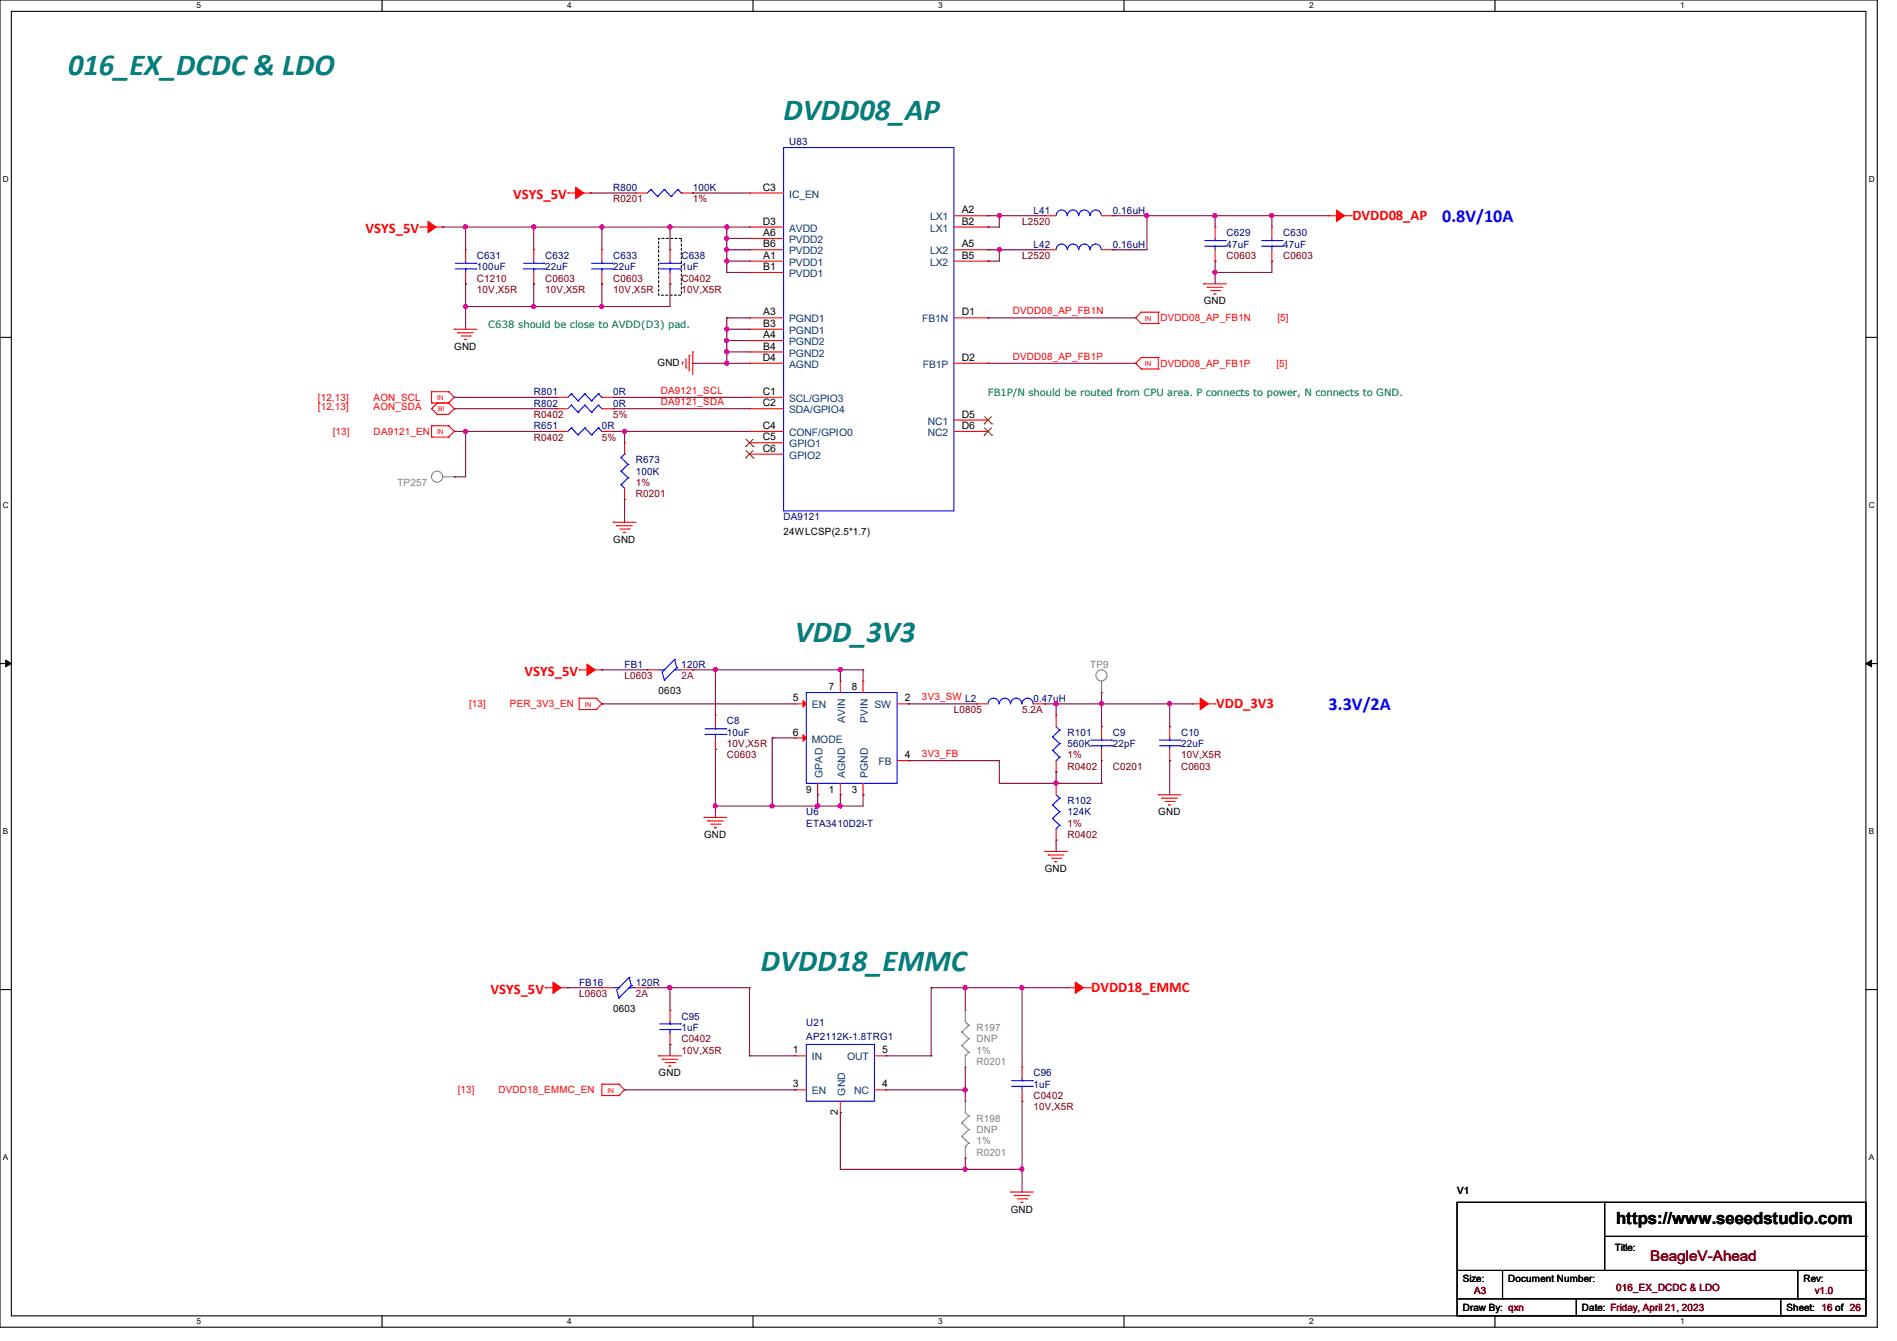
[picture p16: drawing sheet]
<svg xmlns="http://www.w3.org/2000/svg" width="297mm" height="210mm" viewBox="0 0 297 210" stroke-linecap="round" stroke-linejoin="round" font-family="sans-serif">
<defs><g id="words">
<g font-size="4.8" fill="#008080">
<text x="10.7" y="11.7">016_EX_DCDC &amp; LDO</text>
<text x="122.7" y="18.8">DVDD08_AP</text>
<text x="124.5" y="100.6">VDD_3V3</text>
<text x="119.1" y="152.1">DVDD18_EMMC</text>
</g>
<g font-size="2.8" fill="#00f">
<text x="225.8" y="34.7">0.8V/10A</text>
<text x="208" y="111.2">3.3V/2A</text>
</g>
<text font-size="2.6" x="253" y="191.8">https://www.seeedstudio.com</text>
<g font-size="2.3" fill="#f00">
<text x="80.3" y="31.2">VSYS_5V</text>
<text x="211.8" y="34.5">DVDD08_AP</text>
<text x="57.2" y="36.5">VSYS_5V</text>
<text x="82.1" y="105.8">VSYS_5V</text>
<text x="190.4" y="111">VDD_3V3</text>
<text x="76.8" y="155.6">VSYS_5V</text>
<text x="170.9" y="155.4">DVDD18_EMMC</text>
</g>
<text font-size="2.3" fill="#800000" x="258.4" y="197.5">BeagleV-Ahead</text>
<g font-size="1.6" fill="#000080">
<text x="123.6" y="22.8">U83</text>
<text x="96" y="29.9">R800</text>
<text x="108.5" y="29.9">100K</text>
<text x="161.8" y="33.4">L41</text>
<text x="174.2" y="33.4">0.16uH</text>
<text x="74.7" y="40.6">C631</text>
<text x="85.3" y="40.6">C632</text>
<text x="96" y="40.6">C633</text>
<text x="106.7" y="40.6">C638</text>
<text x="161.8" y="38.8">L42</text>
<text x="174.2" y="38.8">0.16uH</text>
<text x="192" y="37">C629</text>
<text x="192" y="38.8">47uF</text>
<text x="200.9" y="37">C630</text>
<text x="200.9" y="38.8">47uF</text>
<text x="74.7" y="42.3">100uF</text>
<text x="85.3" y="42.3">22uF</text>
<text x="96" y="42.3">22uF</text>
<text x="106.7" y="42.3">1uF</text>
<text x="83.6" y="63.7">R802</text>
<text x="83.6" y="61.9">R801</text>
<text x="96" y="63.7">0R</text>
<text x="96" y="61.9">0R</text>
<text x="83.6" y="67.2">R651</text>
<text x="94.2" y="67.2">0R</text>
<text x="99.6" y="72.6">R673</text>
<text x="99.6" y="74.3">100K</text>
<text x="122.7" y="81.4">DA9121</text>
<text x="97.8" y="104.6">FB1</text>
<text x="106.7" y="104.6">120R</text>
<text x="113.8" y="113.5">C8</text>
<text x="161.8" y="109.9">0.47uH</text>
<text x="113.8" y="115.2">10uF</text>
<text x="167.1" y="115.2">R101</text>
<text x="167.1" y="117">560K</text>
<text x="174.2" y="115.2">C9</text>
<text x="174.2" y="117">22pF</text>
<text x="184.9" y="115.2">C10</text>
<text x="184.9" y="117">22uF</text>
<text x="167.1" y="125.9">R102</text>
<text x="126.2" y="127.7">U6</text>
<text x="126.2" y="129.5">ETA3410D2I-T</text>
<text x="167.1" y="127.7">124K</text>
<text x="90.7" y="154.3">FB16</text>
<text x="99.6" y="154.3">120R</text>
<text x="106.7" y="159.7">C95</text>
<text x="106.7" y="161.5">1uF</text>
<text x="126.2" y="160.7">U21</text>
<text x="126.2" y="162.9">AP2112K-1.8TRG1</text>
<text x="161.8" y="168.6">C96</text>
<text x="161.8" y="170.3">1uF</text>
</g>
<g font-size="1.6">
<text x="119.4" y="29.8">C3</text>
<text x="119.4" y="35.2">D3</text>
<text x="150.6" y="33.4">A2</text>
<text x="150.6" y="35.2">B2</text>
<text x="119.5" y="37">A6</text>
<text x="119.5" y="38.7">B6</text>
<text x="119.5" y="40.5">A1</text>
<text x="150.6" y="38.7">A5</text>
<text x="150.6" y="40.5">B5</text>
<text x="119.5" y="42.3">B1</text>
<text x="188.5" y="47.7">GND</text>
<text x="119.5" y="49.4">A3</text>
<text x="119.5" y="51.2">B3</text>
<text x="119.5" y="53">A4</text>
<text x="150.6" y="49.4">D1</text>
<text x="71.1" y="54.8">GND</text>
<text x="103" y="57.3">GND</text>
<text x="119.4" y="56.5">D4</text>
<text x="119.5" y="54.7">B4</text>
<text x="150.6" y="56.5">D2</text>
<text x="119.4" y="61.8">C1</text>
<text x="119.4" y="63.6">C2</text>
<text x="150.6" y="65.4">D5</text>
<text x="119.4" y="67.2">C4</text>
<text x="119.4" y="69">C5</text>
<text x="119.4" y="70.7">C6</text>
<text x="150.6" y="67.2">D6</text>
<text x="122.7" y="83.8">24WLCSP(2.5*1.7)</text>
<text x="96" y="85">GND</text>
<text x="103.1" y="108.7">0603</text>
<text x="124.1" y="109.9">5</text>
<text x="129.8" y="108.1">7</text>
<text x="133.3" y="108.1">8</text>
<text x="141.7" y="109.9">2</text>
<text x="124.1" y="115.2">6</text>
<text x="141.7" y="118.7">4</text>
<text x="126.2" y="124.1">9</text>
<text x="129.8" y="124.1">1</text>
<text x="133.3" y="124.1">3</text>
<text x="110.2" y="131.2">GND</text>
<text x="181.4" y="127.7">GND</text>
<text x="163.6" y="136.6">GND</text>
<text x="96" y="158.5">0603</text>
<text x="124.1" y="165">1</text>
<text x="138.1" y="165">5</text>
<text x="103.1" y="168.6">GND</text>
<text x="124.1" y="170.3">3</text>
<text x="138.1" y="170.3">4</text>
<text x="131.2" y="174.6" transform="rotate(-90 131.2 174.6)">2</text>
<text x="158.2" y="189.9">GND</text>
<text x="228.1" y="187.1">V1</text>
<text x="252.8" y="196">Title:</text>
<text x="229" y="200.7">Size:</text>
<text x="236.1" y="200.7">Document Number:</text>
<text x="282.4" y="200.7">Rev:</text>
<text x="229" y="205.4">Draw By: qxn</text>
<text x="247.7" y="205.4">Date: Friday, April 21, 2023</text>
<text x="279.7" y="205.4">Sheet: 16 of 26</text>
</g>
<g font-size="1.6" fill="#800000">
<text x="96" y="31.7">R0201</text>
<text x="108.5" y="31.7">1%</text>
<text x="160" y="35.2">L2520</text>
<text x="160" y="40.6">L2520</text>
<text x="192" y="40.6">C0603</text>
<text x="200.9" y="40.6">C0603</text>
<text x="74.7" y="44.1">C1210</text>
<text x="74.7" y="45.9">10V,X5R</text>
<text x="85.3" y="44.1">C0603</text>
<text x="85.3" y="45.9">10V,X5R</text>
<text x="96" y="44.1">C0603</text>
<text x="96" y="45.9">10V,X5R</text>
<text x="106.7" y="44.1">C0402</text>
<text x="106.7" y="45.9">10V,X5R</text>
<text x="83.6" y="65.4">R0402</text>
<text x="96" y="65.4">5%</text>
<text x="83.6" y="69">R0402</text>
<text x="94.2" y="69">5%</text>
<text x="99.6" y="76.1">1%</text>
<text x="99.6" y="77.9">R0201</text>
<text x="97.8" y="106.3">L0603</text>
<text x="149.4" y="111.7">L0805</text>
<text x="160" y="111.7">5.2A</text>
<text x="113.8" y="118.8">C0603</text>
<text x="113.8" y="117">10V,X5R</text>
<text x="167.1" y="118.8">1%</text>
<text x="184.9" y="118.8">10V,X5R</text>
<text x="167.1" y="120.6">R0402</text>
<text x="174.2" y="120.6">C0201</text>
<text x="184.9" y="120.6">C0603</text>
<text x="167.1" y="129.5">1%</text>
<text x="167.1" y="131.2">R0402</text>
<text x="90.7" y="156.1">L0603</text>
<text x="106.7" y="163.2">C0402</text>
<text x="106.7" y="165">10V,X5R</text>
<text x="161.8" y="172.1">C0402</text>
<text x="161.8" y="173.9">10V,X5R</text>
<text x="230.8" y="202.7">A3</text>
<text x="253" y="202.2">016_EX_DCDC &amp; LDO</text>
<text x="284.1" y="202.7">v1.0</text>
</g>
<g font-size="1.6" fill="#004080">
<text x="123.6" y="30.9">IC_EN</text>
<text x="145.6" y="34.5">LX1</text>
<text x="123.6" y="36.3">AVDD</text>
<text x="123.6" y="38.1">PVDD2</text>
<text x="123.6" y="39.8">PVDD2</text>
<text x="123.6" y="41.6">PVDD1</text>
<text x="145.6" y="36.3">LX1</text>
<text x="145.6" y="39.8">LX2</text>
<text x="145.6" y="41.6">LX2</text>
<text x="123.6" y="43.4">PVDD1</text>
<text x="123.6" y="50.5">PGND1</text>
<text x="123.6" y="52.3">PGND1</text>
<text x="144.4" y="50.5">FB1N</text>
<text x="123.6" y="54.1">PGND2</text>
<text x="123.6" y="55.8">PGND2</text>
<text x="123.6" y="57.6">AGND</text>
<text x="144.5" y="57.6">FB1P</text>
<text x="123.6" y="63">SCL/GPIO3</text>
<text x="123.6" y="64.7">SDA/GPIO4</text>
<text x="123.6" y="68.3">CONF/GPIO0</text>
<text x="123.6" y="70.1">GPIO1</text>
<text x="123.6" y="71.8">GPIO2</text>
<text x="145.3" y="66.5">NC1</text>
<text x="145.3" y="68.3">NC2</text>
<text x="127.1" y="111">EN</text>
<text x="132.3" y="113.2" transform="rotate(-90 132.3 113.2)">AVIN</text>
<text x="135.9" y="113.2" transform="rotate(-90 135.9 113.2)">PVIN</text>
<text x="136.9" y="111">SW</text>
<text x="127.1" y="116.3">MODE</text>
<text x="137.5" y="119.8">FB</text>
<text x="128.8" y="121.8" transform="rotate(-90 128.8 121.8)">GPAD</text>
<text x="132.3" y="121.8" transform="rotate(-90 132.3 121.8)">AGND</text>
<text x="135.9" y="121.8" transform="rotate(-90 135.9 121.8)">PGND</text>
<text x="127.1" y="166.1">IN</text>
<text x="132.6" y="166.1">OUT</text>
<text x="127.1" y="171.4">EN</text>
<text x="132.3" y="171.6" transform="rotate(-90 132.3 171.6)">GND</text>
<text x="133.7" y="171.4">NC</text>
</g>
<g font-size="1.6" fill="#008000">
<text x="76.5" y="51.4">C638 should be close to AVDD(D3) pad.</text>
<text x="154.7" y="62.1">FB1P/N should be routed from CPU area. P connects to power, N connects to GND.</text>
</g>
<g font-size="1.6" fill="#f00">
<text x="158.6" y="49.2">DVDD08_AP_FB1N</text>
<text x="181.7" y="50.3">DVDD08_AP_FB1N</text>
<text x="200" y="50.3">[5]</text>
<text x="158.6" y="56.3">DVDD08_AP_FB1P</text>
<text x="181.7" y="57.4">DVDD08_AP_FB1P</text>
<text x="199.9" y="57.4">[5]</text>
<text x="49.8" y="64.2">[12,13]</text>
<text x="49.8" y="62.8">[12,13]</text>
<text x="58.5" y="64.2">AON_SDA</text>
<text x="58.5" y="62.8">AON_SCL</text>
<text x="103.5" y="61.7">DA9121_SCL</text>
<text x="103.5" y="63.5">DA9121_SDA</text>
<text x="52.1" y="68.1">[13]</text>
<text x="58.5" y="68.1">DA9121_EN</text>
<text x="73.4" y="110.8">[13]</text>
<text x="79.8" y="110.8">PER_3V3_EN</text>
<text x="144.4" y="109.7">3V3_SW L2</text>
<text x="144.4" y="118.6">3V3_FB</text>
<text x="71.7" y="171.2">[13]</text>
<text x="78.1" y="171.2">DVDD18_EMMC_EN</text>
</g>
<g font-size="1.6" fill="#808080">
<text x="62.2" y="76.1">TP257</text>
<text x="170.7" y="104.6">TP9</text>
<text x="152.9" y="161.5">R197</text>
<text x="152.9" y="163.2">DNP</text>
<text x="152.9" y="165">1%</text>
<text x="152.9" y="166.8">R0201</text>
<text x="152.9" y="175.7">R198</text>
<text x="152.9" y="177.5">DNP</text>
<text x="152.9" y="179.2">1%</text>
<text x="152.9" y="181">R0201</text>
</g>
<g font-size="1.6" fill="#800040">
<text x="106.7" y="106.3">2A</text>
<text x="99.6" y="156.1">2A</text>
</g>
<g font-size="1.3">
<text x="30.8" y="1.3">5</text>
<text x="88.8" y="1.3">4</text>
<text x="146.9" y="1.3">3</text>
<text x="205" y="1.3">2</text>
<text x="263.1" y="1.3">1</text>
<text x=".5" y="28.4">D</text>
<text x="292.6" y="28.4">D</text>
<text x=".5" y="79.5">C</text>
<text x="292.6" y="79.5">C</text>
<text x=".5" y="130.6">B</text>
<text x="292.6" y="130.6">B</text>
<text x=".5" y="181.7">A</text>
<text x="292.6" y="181.7">A</text>
<text x="30.8" y="207.4">5</text>
<text x="88.8" y="207.4">4</text>
<text x="146.9" y="207.4">3</text>
<text x="205" y="207.4">2</text>
<text x="263.1" y="207.4">1</text>
</g>
<g font-size="1.1" fill="#f00">
<text x="179.2" y="50.2">IN</text>
<text x="179.2" y="57.3">IN</text>
<text x="68.5" y="62.7">IN</text>
<text x="68.6" y="64.4">BI</text>
<text x="68.5" y="68">IN</text>
<text x="91.6" y="110.7">IN</text>
<text x="95.1" y="171.1">IN</text>
</g>
</g></defs>
<path d="M0 0h293.9v207.9h-293.9zM1.8 1.8h290.3v204.3h-290.3z" fill="none" stroke="#000" stroke-width=".17"/>
<g fill="#fff">
<path d="M30.8 .2h.7v1.4h-.7z"/>
<path d="M30.8 206.2h.7v1.4h-.7z"/>
</g>
<path d="M59.8 0v1.8M59.8 206.1v1.8" fill="none" stroke="#000" stroke-width=".17"/>
<g fill="#fff">
<path d="M88.8 .2h.7v1.4h-.7z"/>
<path d="M88.8 206.2h.7v1.4h-.7z"/>
</g>
<path d="M117.9 0v1.8M117.9 206.1v1.8" fill="none" stroke="#000" stroke-width=".17"/>
<g fill="#fff">
<path d="M146.9 .2h.7v1.4h-.7z"/>
<path d="M146.9 206.2h.7v1.4h-.7z"/>
</g>
<path d="M176 0v1.8M176 206.1v1.8" fill="none" stroke="#000" stroke-width=".17"/>
<g fill="#fff">
<path d="M205 .2h.7v1.4h-.7z"/>
<path d="M205 206.2h.7v1.4h-.7z"/>
</g>
<path d="M234.1 0v1.8M234.1 206.1v1.8" fill="none" stroke="#000" stroke-width=".17"/>
<g fill="#fff">
<path d="M263.1 .2h.6v1.4h-.6z"/>
<path d="M263.1 206.2h.6v1.4h-.6z"/>
<path d="M.5 27.3h.9v1.4h-.9z"/>
<path d="M292.6 27.3h.9v1.4h-.9z"/>
<path d="M.5 78.4h.9v1.4h-.9z"/>
<path d="M292.6 78.4h.9v1.4h-.9z"/>
</g>
<path d="M0 52.8h1.8M292.1 52.8h1.8" fill="none" stroke="#000" stroke-width=".17"/>
<g fill="#fff">
<path d="M.5 129.5h.8v1.4h-.8z"/>
<path d="M292.6 129.5h.8v1.4h-.8z"/>
</g>
<path d="M0 103.9h1.8M292.1 103.9h1.8" fill="none" stroke="#000" stroke-width=".17"/>
<path d="M.9 103.4l.9 .5-.9 .5zM292.1 103.9l.9-.5v1z" fill="#000" stroke="#000" stroke-width=".16"/>
<g fill="#fff">
<path d="M.5 180.5h.8v1.4h-.8z"/>
<path d="M292.6 180.5h.8v1.4h-.8z"/>
</g>
<g fill="none" stroke="#000" stroke-width=".17">
<path d="M0 155h1.8M292.1 155h1.8M228.1 188.3h64v17.8h-64zM228.1 199h64M235.2 199v4.4M251.2 188.3h.1M251.2 188.3v10.7M251.2 193.6h40.9M281.5 199v4.4M292.1 199h.1M292.1 193.6h.1M228.1 203.4h.1"/>
<path d="M228.1 203.4h64M235.2 203.4h.1M246.8 206.1h.1M246.8 203.4v2.7M278.8 206.1h.1M278.8 203.4v2.7M281.5 203.4h.1"/>
</g>
<path d="M103.1 37.3h3.6v8.9h-3.6z" fill="none" stroke="#000" stroke-width=".17" stroke-dasharray=".3"/>
<g fill="none" stroke="#f00" stroke-width=".17">
<path d="M65.8 35.6h.1M65.8 35.6h1.9M68.1 35.6h1.2M69.3 35.6h.1M72.9 39.1h.1M72.9 39.1v1.8M83.6 39.1h.1M83.6 39.1v1.8M88.9 30.2h.1M88.9 30.2h1.9M91.2 30.2h1.3M92.5 30.2h.1"/>
<path d="M94.2 39.1h.1M94.2 39.1v1.8M99.6 30.2h.1M99.6 30.2h1.7M104.9 39.1h.1M104.9 39.1v1.8M106.7 30.2h1.8M108.5 30.2h.1M117.3 35.6h.1M117.3 37.3h.1M117.3 39.1h.1M117.3 30.2h.1"/>
<path d="M117.3 30.2h5.4M117.3 35.6h5.4M117.3 37.3h5.4M117.3 39.1h5.4M149.4 33.8h5.3M149.4 35.6h5.3M149.4 39.1h5.3M154.7 33.8h.1M154.7 35.6h.1M154.7 39.1h.1M163.6 33.8h.1M163.6 39.1h.1"/>
<path d="M163.6 33.8h1.8M163.6 39.1h1.8M172.5 33.8h1.7M172.5 39.1h1.7M174.2 33.8h.1M174.2 39.1h.1M190.2 35.6h.1M190.2 35.6v1.7M190.2 39.1v1.8M199.1 35.6h.1M199.1 35.6v1.7M199.1 39.1v1.8"/>
<path d="M208 33.8h.1M208 33.8h1.3M209.6 33.8h2M211.6 33.8h.1M71.1 51.6h.1M71.1 51.6h3.6M71.7 52.1h.1M71.7 52.1h2.4M72.2 52.6h1.4M72.7 53.2h.1M72.7 53.2h.4M72.9 44.4h.1"/>
<path d="M72.9 42.7v1.7M73.6 52.6h.1M83.6 44.4h.1M83.6 42.7v1.7M94.2 44.4h.1M94.2 42.7v1.7M104.9 44.4h.1M104.9 42.7v1.7M106.8 56.7h.1M106.8 56.7v.4M107.4 57.6h.1M107.4 56.2v1.4"/>
<path d="M107.9 55.7h.1M107.9 55.7v2.4M108.5 55.1h.1M108.5 55.1v3.6M117.3 40.9h.1M117.3 42.7h.1M117.3 49.8h.1M117.3 51.6h.1M117.3 53.3h.1M117.3 55.1h.1M117.3 56.9h.1M117.3 51.6h5.4"/>
<path d="M117.3 40.9h5.4M117.3 42.7h5.4M117.3 49.8h5.4M117.3 53.3h5.4M117.3 55.1h5.4M117.3 56.9h5.4M149.4 40.9h5.3M149.4 49.8h5.3M149.4 56.9h5.3M154.7 40.9h.1M154.7 49.8h.1M154.7 56.9h.1"/>
<path d="M177.8 49.8h.1M177.8 56.9h.1M177.8 49.8l.9 .9M177.8 56.9l.9 .9M178.7 48.9h.1M178.7 50.7h.1M178.7 56h.1M178.7 57.8h.1M178.7 48.9l-.9 .9M178.7 50.7h2.7M178.7 48.9h2.7M178.7 56l-.9 .9"/>
<path d="M178.7 57.8h2.7M178.7 56h2.7M181.4 48.9h.1M181.4 50.7h.1M181.4 56h.1M181.4 57.8h.1M181.4 48.9v1.8M181.4 56v1.8M188.5 44.4h.1M188.5 44.4h3.5M189 45h.1M189 45h2.5"/>
<path d="M189.5 45.5h1.5M190.1 46.1h.1M190.1 46.1h.3M190.2 40.9h.1M191 45.5h.1M199.1 40.9h.1M67.6 64h.1M67.6 61.3h.1M67.6 63.1h.1M67.6 66.7h.1M67.6 68.5h.1M67.6 63.1h2.6"/>
<path d="M67.6 64l.9 .9M67.6 61.3h2.6M67.6 61.3v1.8M67.6 66.7v1.8M67.6 68.5h2.6M67.6 66.7h2.6M68.5 63.1h.1M68.5 64.9h.1M68.5 63.1l-.9 .9M70.2 63.1h.1M70.2 61.3h.1M70.2 66.7h.1"/>
<path d="M70.2 68.5h.1M70.2 63.1l.9 .9M70.2 66.7l.9 .9M70.2 61.3l.9 .9M71.1 64h.1M71.1 62.2h.1M71.1 67.6h.1M71.1 64l-.9 .9h-1.7M71.1 62.2l-.9 .9M71.1 67.6l-.9 .9M87.1 67.6h.1M87.1 64h.1"/>
<path d="M87.1 62.2h.1M87.1 67.6h1.8M87.1 64h1.8M87.1 62.2h1.8M94.2 67.6h1.8M94.2 64h1.8M94.2 62.2h1.8M96 67.6h.1M96 64h.1M96 62.2h.1M97.8 78.2h.1M97.8 69.3h.1"/>
<path d="M97.8 69.3v1.8M97.8 76.5v1.7M117.3 62.2h.1M117.3 64h.1M117.3 67.6h.1M117.3 69.3h.1M117.3 71.1h.1M117.3 67.6h5.4M117.3 64h5.4M117.3 62.2h5.4M117.3 69.3h5.4M117.3 71.1h5.4"/>
<path d="M149.4 67.6h5.3M149.4 65.8h5.3M154.7 65.8h.1M154.7 67.6h.1M96 81.8h.1M96 81.8h3.6M96.6 82.3h.1M96.6 82.3h2.4M97.1 82.8h1.4M97.6 83.4h.1M97.6 83.4h.4M98.5 82.8h.1"/>
<path d="M90.7 104.9h.1M90.7 109.3h.1M90.7 111.1h.1M90.7 104.9h1.9M90.7 111.1h2.6M90.7 109.3h2.6M90.7 109.3v1.8M93 104.9h1.2M93.3 109.3h.1M93.3 111.1h.1M93.3 109.3l.9 .9M94.2 104.9h.1"/>
<path d="M94.2 110.2h.1M94.2 110.2l-.9 .9M101.3 104.9h.1M101.3 104.9h1.8M106.7 104.9h1.8M108.5 104.9h.1M112 112h.1M112 117.3h.1M112 112v1.8M112 115.6v1.7M124.5 110.2h.1M124.5 115.6h.1"/>
<path d="M124.5 110.2h1.7M124.5 115.6h1.7M131.6 106.7h.1M131.6 106.7v1.8M135.1 106.7h.1M135.1 106.7v1.8M140.5 110.2h1.7M140.5 119.1h1.7M142.2 110.2h.1M142.2 119.1h.1M152.9 110.2h.1M152.9 110.2h1.8"/>
<path d="M161.8 110.2h1.8M163.6 110.2h.1M165.4 112h.1M165.4 112v1.8M165.4 119.1v1.8M172.5 113.8h.1M172.5 119.1h.1M172.5 113.8v1.8M172.5 117.3v1.8M183.1 113.8h.1M183.1 119.1h.1M183.1 113.8v1.8"/>
<path d="M183.1 117.3v1.8M186.7 110.2h.1M186.7 110.2h1.2M188.3 110.2h1.9M190.2 110.2h.1M110.2 128h.1M110.2 128h3.6M110.8 128.6h.1M110.8 128.6h2.4M111.3 129.1h1.4M111.8 129.6h.1M111.8 129.6h.4"/>
<path d="M112.7 129.1h.1M128 124.5h.1M128 122.7v1.8M131.6 124.5h.1M131.6 122.7v1.8M135.1 124.5h.1M135.1 122.7v1.8M163.6 133.3h.1M163.6 133.3h3.5M164.1 133.9h.1M164.1 133.9h2.5M164.6 134.4h1.5"/>
<path d="M165.2 135h.1M165.2 135h.3M165.4 120.9h.1M165.4 122.7h.1M165.4 131.6h.1M165.4 122.7v1.8M165.4 129.8v1.8M166.1 134.4h.1M181.4 124.5h.1M181.4 124.5h3.5M181.9 125h.1M181.9 125h2.5"/>
<path d="M182.4 125.5h1.5M183 126.1h.1M183 126.1h.3M183.9 125.5h.1M85.3 154.7h.1M85.3 154.7h2M87.7 154.7h1.2M88.9 154.7h.1M94.2 154.7h.1M94.2 154.7h1.8M99.6 154.7h1.7M101.3 154.7h.1"/>
<path d="M104.9 158.2h.1M104.9 158.2v1.8M167.1 154.7h.1M167.1 154.7h1.3M168.7 154.7h2M170.7 154.7h.1M94.2 169.8h.1M94.2 171.6h.1M94.2 171.6h2.7M94.2 169.8h2.7M94.2 169.8v1.8M96.9 169.8h.1"/>
<path d="M96.9 171.6h.1M96.9 169.8l.9 .9M97.8 170.7h.1M97.8 170.7l-.9 .9M103.1 165.4h.1M103.1 165.4h3.6M103.7 165.9h.1M103.7 165.9h2.4M104.2 166.4h1.4M104.7 167h.1M104.7 167h.4M104.9 163.6h.1"/>
<path d="M104.9 161.8v1.8M105.6 166.4h.1M124.5 165.4h.1M124.5 170.7h.1M124.5 165.4h1.7M124.5 170.7h1.7M131.6 174.2h.1M131.6 172.5v1.7M136.9 165.4h1.8M136.9 170.7h1.8M138.7 170.7h.1M138.7 165.4h.1"/>
<path d="M160 167.1h.1M160 172.5h.1M160 167.1v1.8M160 170.7v1.8M158.2 186.7h.1M158.2 186.7h3.6M158.8 187.2h.1M158.8 187.2h2.4M159.3 187.7h1.4M159.9 188.3h.1M159.9 188.3h.3M160.7 187.7h.1"/>
</g>
<g fill="#f00" stroke="#f00" stroke-width=".17">
<path d="M125.7 109.7l.5 .5-.5 .5z"/>
<path d="M125.7 115.1l.5 .5-.5 .5z"/>
<path d="M90.1 29.3l1.3 .9-1.3 .9z" fill-rule="evenodd"/>
<path d="M209.3 32.9l1.2 .9-1.2 .9z" fill-rule="evenodd"/>
<path d="M67 34.7l1.3 .9-1.3 .8z" fill-rule="evenodd"/>
<path d="M187.9 109.3l1.3 .9-1.3 .9z" fill-rule="evenodd"/>
<path d="M91.9 104l1.3 .9-1.3 .9z" fill-rule="evenodd"/>
<path d="M86.6 153.8l1.2 .9-1.2 .9z" fill-rule="evenodd"/>
<path d="M168.4 153.8l1.2 .9-1.2 .9z" fill-rule="evenodd"/>
</g>
<g fill="none" stroke="#00f" stroke-width=".17">
<path d="M101.9 29.7h.1M101.9 29.7l-.6 .5M101.9 29.7l1.1 1.1M103 30.8h.1M104 29.7h.1M104 29.7l-1 1.1M104 29.7l1.1 1.1M105.1 30.8h.1M106.1 29.7h.1M106.1 29.7l-1 1.1M106.1 29.7l.6 .5M106.7 30.2h.1"/>
<path d="M122.7 23.1h26.7v56.9h-26.7zM165.4 33.8a.87 .87 0 0 1 .8-.9 .87 .87 0 0 1 .9 .9M165.4 39.1a.87 .87 0 0 1 .8-.9 .87 .87 0 0 1 .9 .9M167.1 33.8a.87 .87 0 0 1 .9-.9 .87 .87 0 0 1 .9 .9M167.1 39.1a.87 .87 0 0 1 .9-.9 .87 .87 0 0 1 .9 .9M168.9 33.8a.87 .87 0 0 1 .9-.9 .87 .87 0 0 1 .8 .9M168.9 39.1a.87 .87 0 0 1 .9-.9 .87 .87 0 0 1 .8 .9M170.7 33.8a.87 .87 0 0 1 .9-.9 .87 .87 0 0 1 .8 .9M170.7 39.1a.87 .87 0 0 1 .9-.9 .87 .87 0 0 1 .8 .9M188.6 37.7h3.3M188.6 38.6h3.3M190.2 38.6h.1"/>
<path d="M190.2 37.7h.1M190.2 37.3v.4M190.2 38.6v.5M191.9 37.7h.1M191.9 38.6h.1M197.5 37.7h3.2M197.5 38.6h3.2M199.1 38.6h.1M199.1 37.7h.1M199.1 37.3v.4M199.1 38.6v.5M200.7 37.7h.1"/>
<path d="M200.7 38.6h.1M71.3 41.2h3.2M71.3 42.1h3.2M72.9 42.1h.1M72.9 41.2h.1M72.9 40.9v.3M72.9 42.1v.6M74.5 41.2h.1M74.5 42.1h.1M82 41.2h3.2M82 42.1h3.2M83.6 42.1h.1"/>
<path d="M83.6 41.2h.1M83.6 40.9v.3M83.6 42.1v.6M85.2 41.2h.1M85.2 42.1h.1M92.6 41.2h3.2M92.6 42.1h3.2M94.2 42.1h.1M94.2 41.2h.1M94.2 40.9v.3M94.2 42.1v.6M95.8 41.2h.1"/>
<path d="M95.8 42.1h.1M103.3 41.2h3.2M103.3 42.1h3.2M104.9 42.1h.1M104.9 41.2h.1M104.9 40.9v.3M104.9 42.1v.6M106.5 41.2h.1M106.5 42.1h.1M89.5 67h.1M89.5 63.5h.1M89.5 61.7h.1"/>
<path d="M89.5 67l-.6 .6M89.5 67l1 1.1M89.5 63.5l-.6 .5M89.5 63.5l1 1.1M89.5 61.7l-.6 .5M89.5 61.7l1 1.1M90.5 68.1h.1M90.5 64.6h.1M90.5 62.8h.1M91.6 67h.1M91.6 63.5h.1M91.6 61.7h.1"/>
<path d="M91.6 67l-1.1 1.1M91.6 67l1 1.1M91.6 63.5l-1.1 1.1M91.6 63.5l1 1.1M91.6 61.7l-1.1 1.1M91.6 61.7l1 1.1M92.6 68.1h.1M92.6 64.6h.1M92.6 62.8h.1M93.7 67h.1M93.7 63.5h.1M93.7 61.7h.1"/>
<path d="M93.7 67l-1.1 1.1M93.7 67l.5 .6M93.7 63.5l-1.1 1.1M93.7 63.5l.5 .5M93.7 61.7l-1.1 1.1M93.7 61.7l.5 .5M94.2 67.6h.1M94.2 64h.1M94.2 62.2h.1M97.2 75.9h.1M97.2 73.8h.1M97.2 71.7h.1"/>
<path d="M97.2 75.9l.6 .6M97.2 73.8l1.1 1M97.2 71.7l1.1 1M97.8 71.1h.1M97.8 71.1l-.6 .6M98.3 74.8h.1M98.3 72.7h.1M98.3 74.8l-1.1 1.1M98.3 72.7l-1.1 1.1M103.1 104.9h.9M104 106.5h.1M104 104.9h.1"/>
<path d="M105.6 103.3h.1M105.6 104.9h.1M105.6 103.3l-1.9 1.9 .3 1.3M105.6 104.9h1.1M105.6 103.3l.4 1.3M106 104.6h.1M106 104.6l-2 1.9M110.4 114.1h3.2M110.4 115h3.2M112 115h.1M112 114.1h.1M112 113.8v.3"/>
<path d="M112 115v.6M113.6 114.1h.1M113.6 115h.1M126.2 108.5h14.3v14.2h-14.3zM154.7 110.2a.87 .87 0 0 1 .9-.9 .87 .87 0 0 1 .8 .9M156.5 110.2a.87 .87 0 0 1 .8-.9 .87 .87 0 0 1 .9 .9M158.2 110.2a.87 .87 0 0 1 .9-.9 .87 .87 0 0 1 .9 .9M160 110.2a.87 .87 0 0 1 .9-.9 .87 .87 0 0 1 .9 .9M164.8 115.4h.1M164.8 117.5h.1M164.8 115.4l1.1 1.1M164.8 117.5l1.1 1.1"/>
<path d="M165.4 119.1h.1M165.4 113.8l.5 .5M165.9 114.3h.1M165.9 116.5h.1M165.9 118.6h.1M165.9 114.3l-1.1 1.1M165.9 116.5l-1.1 1M165.9 118.6l-.5 .5M170.9 115.9h3.2M170.9 116.8h3.2M172.5 116.8h.1M172.5 115.9h.1"/>
<path d="M172.5 115.6v.3M172.5 116.8v.5M174.1 115.9h.1M174.1 116.8h.1M181.5 115.9h3.2M181.5 116.8h3.2M183.1 116.8h.1M183.1 115.9h.1M183.1 115.6v.3M183.1 116.8v.5M184.7 115.9h.1M184.7 116.8h.1"/>
<path d="M164.8 126.1h.1M164.8 128.2h.1M164.8 126.1l1.1 1M164.8 128.2l1.1 1M165.4 129.8h.1M165.4 124.5l.5 .5M165.9 125h.1M165.9 127.1h.1M165.9 129.2h.1M165.9 125l-1.1 1.1M165.9 127.1l-1.1 1.1M165.9 129.2l-.5 .6"/>
<path d="M96 154.7h.9M96.9 156.3h.1M96.9 154.7h.1M98.5 153.1h.1M98.5 154.7h.1M98.5 153.1l-1.9 1.9 .3 1.3M98.5 154.7h1.1M98.5 153.1l.3 1.2M98.8 154.3h.1M98.8 154.3l-1.9 2M103.3 160.4h3.2M103.3 161.2h3.2"/>
<path d="M104.9 161.2h.1M104.9 160.4h.1M104.9 160v.4M104.9 161.2v.6M106.5 160.4h.1M106.5 161.2h.1M126.2 163.6h10.7v8.9h-10.7zM158.4 169.2h3.2M158.4 170.1h3.2M160 170.1h.1M160 169.2h.1M160 168.9v.3"/>
<path d="M160 170.1v.6M161.6 169.2h.1M161.6 170.1h.1"/>
</g>
<g fill="none" stroke="#808080" stroke-width=".17">
<path d="M69.3 74.7h1.8M71.1 74.7h.1M172.5 108.5h.1M172.5 106.7v1.8M151.1 158.2h.1M151.1 158.2v1.8l.6 .6M150.6 175.9h.1M150.6 178h.1M150.6 161.6h.1M150.6 163.7h.1M150.6 175.9l1.1 1M150.6 178l1.1 1"/>
<path d="M150.6 161.6l1.1 1.1M150.6 163.7l1.1 1.1M151.1 179.6h.1M151.1 172.5h.1M151.1 165.4h.1M151.1 167.1h.1M151.1 172.5v1.7l.6 .6M151.1 165.4v1.7M151.1 179.6v1.8M151.7 174.8h.1M151.7 176.9h.1M151.7 179h.1"/>
<path d="M151.7 160.6h.1M151.7 162.7h.1M151.7 164.8h.1M151.7 174.8l-1.1 1.1M151.7 176.9l-1.1 1.1M151.7 179l-.6 .6M151.7 160.6l-1.1 1M151.7 162.7l-1.1 1M151.7 164.8l-.6 .6M151.1 181.4h.1"/>
<circle cx="68.4" cy="74.7" r=".87"/>
<circle cx="172.4" cy="105.8" r=".87"/>
</g>
<g fill="none" stroke="#804000" stroke-width=".16">
<path d="M116.8 69.9h.1M116.8 71.7h.1M116.8 68.8l1.1 1.1M116.8 70.6l1.1 1.1M117.9 68.8l-1.1 1.1M117.9 70.6l-1.1 1.1M117.9 69.9h.1M117.9 71.7h.1M154.1 66.4h.1M154.1 68.2h.1M154.1 65.2l1.2 1.2M154.1 67l1.2 1.2"/>
<path d="M155.2 65.2l-1.1 1.2M155.2 67l-1.1 1.2M155.3 66.4h.1M155.3 68.2h.1"/>
</g>
<g fill="none" stroke="#800040" stroke-width=".17">
<path d="M69.3 35.6h.1M69.3 35.6h48M72.9 35.6h.1M72.9 35.6v3.5M83.6 35.6h.1M83.6 35.6v3.5M92.5 30.2h.1M92.5 30.2h7.1M94.2 35.6h.1M94.2 35.6v3.5M104.9 35.6h.1M104.9 35.6v3.5"/>
<path d="M108.5 30.2h.1M108.5 30.2h8.8M113.8 35.6h.1M113.8 37.3h.1M113.8 39.1h.1M113.8 35.6v7.1M113.8 37.3h3.5M113.8 39.1h3.5M154.7 33.8h.1M154.7 35.6h.1M154.7 39.1h.1M154.7 33.8h8.9"/>
<path d="M154.7 39.1h8.9M156.5 33.8h.1M156.5 39.1h.1M156.5 33.8v1.8h-1.8M156.5 39.1v1.8h-1.8M174.2 33.8h.1M174.2 39.1h.1M174.2 33.8h33.8M179.6 33.8h.1M179.6 33.8v5.3h-5.4M190.2 33.8h.1M190.2 33.8v1.8"/>
<path d="M199.1 33.8h.1M199.1 33.8v1.8M72.9 44.4h.1M72.9 48h.1M72.9 44.4v7.2M83.6 44.4h.1M83.6 48h.1M83.6 44.4v3.6M94.2 44.4h.1M94.2 48h.1M94.2 44.4v3.6M104.9 44.4h.1"/>
<path d="M104.9 44.4v3.6h-32M108.5 56.9h.1M108.5 56.9h8.8M113.8 40.9h.1M113.8 42.7h.1M113.8 49.8h.1M113.8 51.6h.1M113.8 53.3h.1M113.8 55.1h.1M113.8 56.9h.1M113.8 49.8v7.1M113.8 40.9h3.5"/>
<path d="M113.8 42.7h3.5M113.8 49.8h3.5M113.8 51.6h3.5M113.8 53.3h3.5M113.8 55.1h3.5M154.7 40.9h.1M154.7 49.8h.1M154.7 56.9h.1M154.7 49.8h23.1M154.7 56.9h23.1M190.2 40.9h.1M190.2 42.7h.1"/>
<path d="M190.2 40.9v3.5M199.1 40.9h.1M199.1 40.9v1.8h-8.9M71.1 62.2h.1M71.1 64h.1M71.1 74.7h.1M71.1 67.6h.1M71.1 62.2h16M71.1 64h16M71.1 67.6h16M72.9 67.6h.1M72.9 67.6v7.1h-1.8"/>
<path d="M96 62.2h.1M96 64h.1M96 67.6h.1M96 62.2h21.3M96 64h21.3M96 67.6h21.3M97.8 67.6h.1M97.8 78.2h.1M97.8 67.6v1.7M97.8 78.2v3.6M94.2 110.2h.1M94.2 104.9h.1"/>
<path d="M94.2 104.9h7.1M94.2 110.2h30.3M108.5 104.9h.1M108.5 104.9h26.6M112 104.9h.1M112 117.3h.1M112 104.9v7.1M112 117.3v10.7M120.9 115.6h.1M120.9 115.6h3.6M120.9 115.6v10.6M131.6 104.9h.1"/>
<path d="M131.6 104.9v1.8M135.1 104.9h.1M135.1 104.9v1.8M142.2 110.2h.1M142.2 119.1h.1M142.2 119.1h14.3v3.6M142.2 110.2h10.7M163.6 110.2h.1M163.6 110.2h23.1M165.4 110.2h.1M165.4 110.2v1.8M172.5 108.5h.1"/>
<path d="M172.5 113.8h.1M172.5 110.2h.1M172.5 108.5v5.3M172.5 119.1v3.6M183.1 113.8h.1M183.1 119.1h.1M183.1 110.2h.1M183.1 110.2v3.6M183.1 119.1v5.4M112 126.2h.1M120.9 126.2h.1M128 124.5h.1"/>
<path d="M128 126.2h.1M128 124.5v1.7M131.6 124.5h.1M131.6 126.2h.1M131.6 124.5v1.7M135.1 124.5h.1M135.1 124.5v1.7h-23.1M156.5 122.7h.1M156.5 122.7h16M165.4 120.9h.1M165.4 122.7h.1M165.4 131.6h.1"/>
<path d="M165.4 120.9v1.8M165.4 131.6v1.7M172.5 122.7h.1M88.9 154.7h.1M88.9 154.7h5.3M101.3 154.7h.1M101.3 154.7h16M104.9 154.7h.1M104.9 154.7v3.5M117.3 154.7h.1M117.3 154.7v10.7M145.8 154.7h.1"/>
<path d="M145.8 154.7h21.3M145.8 154.7v10.7M151.1 154.7h.1M151.1 154.7v3.5M160 154.7h.1M160 154.7v12.4M97.8 170.7h26.7M104.9 163.6h.1M104.9 163.6v1.8M117.3 165.4h.1M117.3 165.4h7.2M124.5 170.7h.1"/>
<path d="M131.6 174.2h.1M131.6 174.2v8.9M138.7 165.4h7.1M138.7 170.7h12.4M145.8 165.4h.1M151.1 170.7h.1M151.1 167.1v5.4M160 172.5h.1M160 172.5v14.2M131.6 183.1h.1M131.6 183.1h28.4M151.1 181.4h.1"/>
<path d="M151.1 183.1h.1M151.1 181.4v1.7M160 183.1h.1"/>
</g>
<g fill="#f0f" stroke="#f0f" stroke-width=".17">
<circle cx="156.4" cy="33.8" r=".32"/>
<circle cx="190.2" cy="33.8" r=".32"/>
<circle cx="179.6" cy="33.8" r=".32"/>
<circle cx="199.1" cy="33.8" r=".32"/>
<circle cx="83.5" cy="35.5" r=".32"/>
<circle cx="72.9" cy="35.5" r=".32"/>
<circle cx="94.2" cy="35.5" r=".32"/>
<circle cx="113.8" cy="35.5" r=".32"/>
<circle cx="104.9" cy="35.5" r=".32"/>
<circle cx="113.8" cy="37.3" r=".32"/>
<circle cx="113.8" cy="40.9" r=".32"/>
<circle cx="113.8" cy="39.1" r=".32"/>
<circle cx="156.4" cy="39.1" r=".32"/>
<circle cx="190.2" cy="42.7" r=".32"/>
<circle cx="83.5" cy="48" r=".32"/>
<circle cx="72.9" cy="48" r=".32"/>
<circle cx="94.2" cy="48" r=".32"/>
<circle cx="113.8" cy="51.5" r=".32"/>
<circle cx="113.8" cy="55.1" r=".32"/>
<circle cx="113.8" cy="53.3" r=".32"/>
<circle cx="113.8" cy="56.9" r=".32"/>
<circle cx="97.8" cy="67.5" r=".32"/>
<circle cx="112" cy="104.9" r=".32"/>
<circle cx="131.6" cy="104.9" r=".32"/>
<circle cx="172.4" cy="110.2" r=".32"/>
<circle cx="165.3" cy="110.2" r=".32"/>
<circle cx="120.9" cy="126.2" r=".32"/>
<circle cx="112" cy="126.2" r=".32"/>
<circle cx="165.3" cy="122.7" r=".32"/>
<circle cx="131.6" cy="126.2" r=".32"/>
<circle cx="128" cy="126.2" r=".32"/>
<circle cx="183.1" cy="110.2" r=".32"/>
<circle cx="72.9" cy="67.5" r=".32"/>
<circle cx="104.9" cy="154.7" r=".32"/>
<circle cx="151.1" cy="154.7" r=".32"/>
<circle cx="160" cy="154.7" r=".32"/>
<circle cx="151.1" cy="183.1" r=".32"/>
<circle cx="160" cy="183.1" r=".32"/>
<circle cx="151.1" cy="170.7" r=".32"/>
</g>
<use href="#words"/>
</svg>
